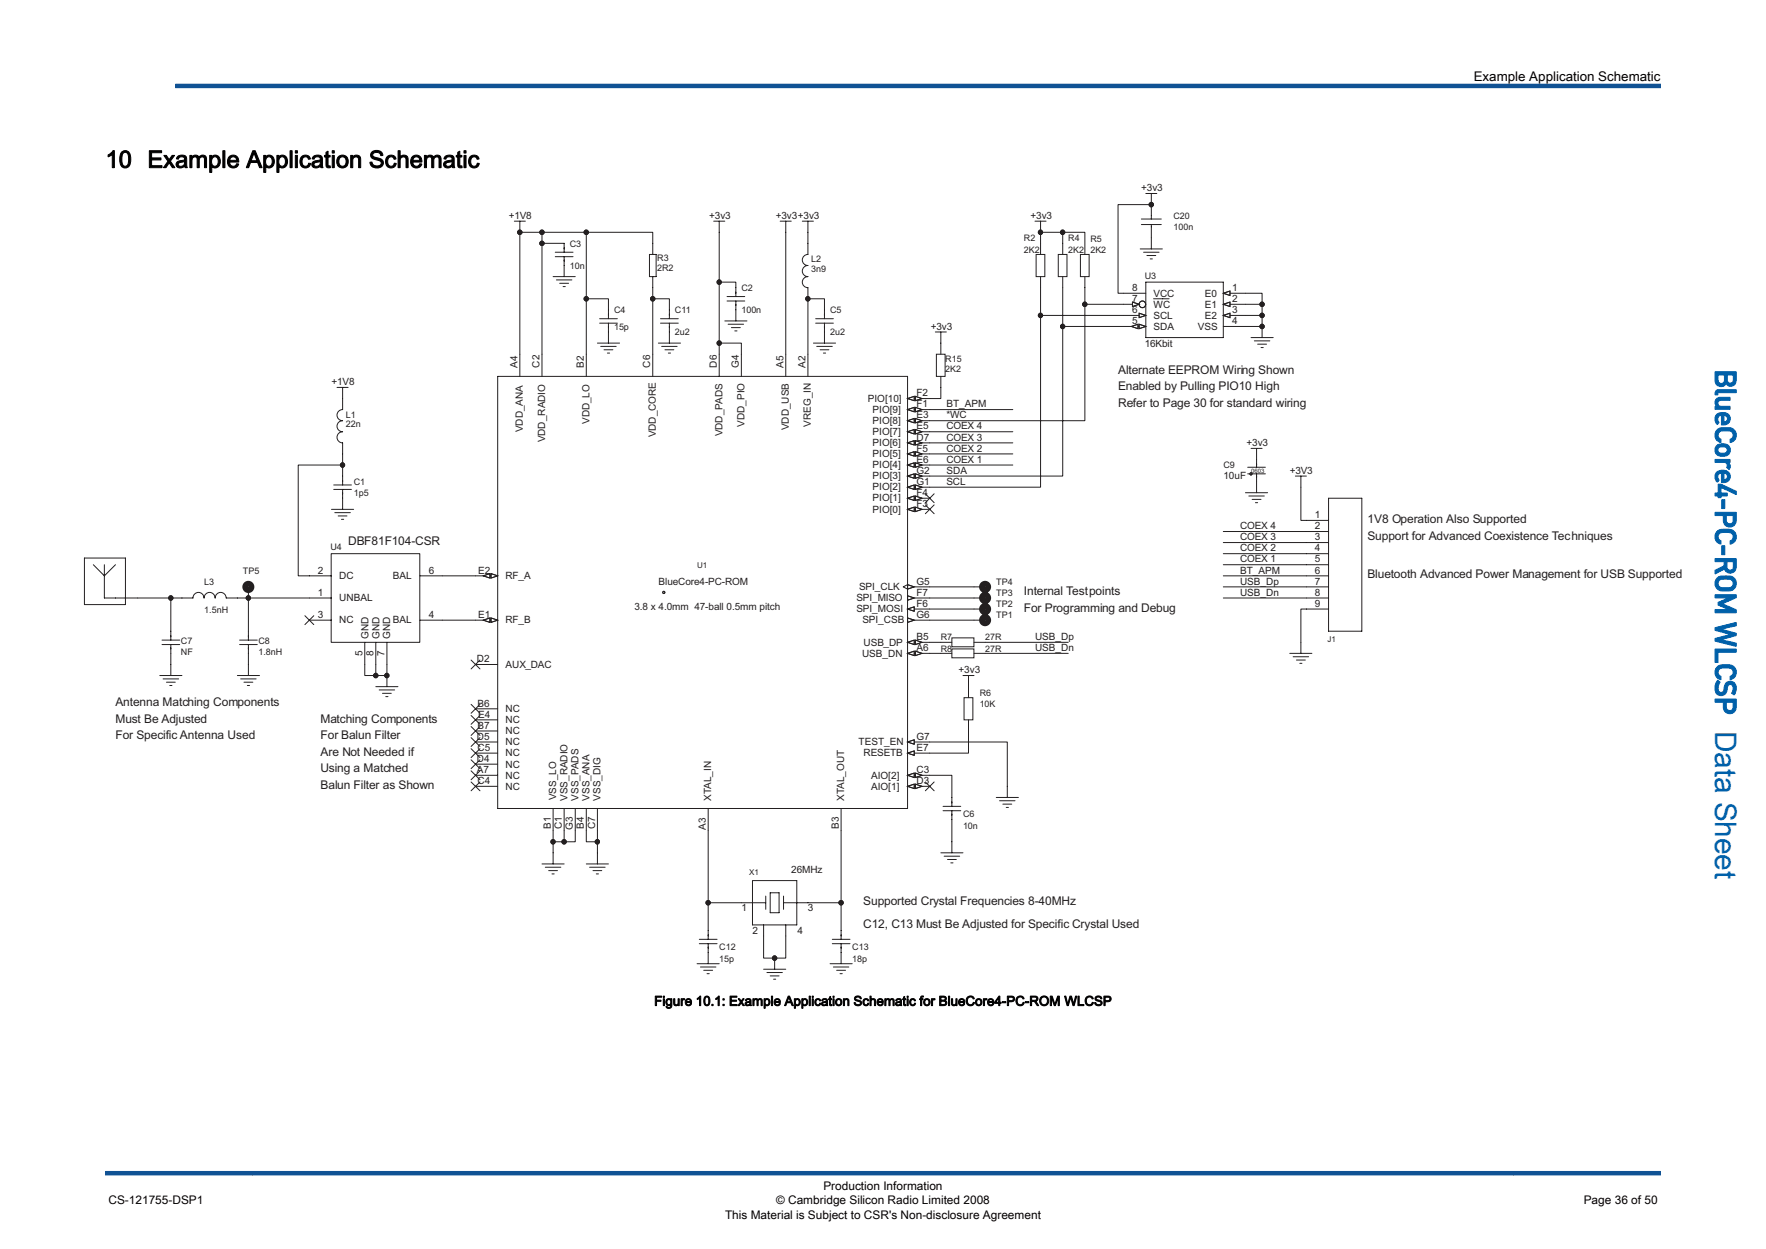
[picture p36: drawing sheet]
<svg xmlns="http://www.w3.org/2000/svg" width="420mm" height="297mm" viewBox="0 0 420 297" stroke-linecap="round" stroke-linejoin="round" font-family="sans-serif">
<defs><g id="words">
<text font-size="7.1" fill="#0060a9" x="408" y="87.9" transform="rotate(90 408 87.9)">_äìÉ`çêÉQJm`Jolj=ti`pm Data Sheet</text>
<text font-size="5.6" x="25.1" y="39.9">10 Example Application Schematic</text>
<g font-size="3.2">
<text x="350.6" y="19.3">Example Application Schematic</text>
<text x="155.6" y="239.2">Figure 10.1: Example Application Schematic for BlueCore4-PC-ROM WLCSP</text>
</g>
<g font-size="2.9" fill="#231f20">
<text x="266" y="88.8">Alternate EEPROM Wiring Shown</text>
<text x="266" y="92.8">Enabled by Pulling PIO10 High</text>
<text x="266" y="96.7">Refer to Page 30 for standard wiring</text>
<text x="325.3" y="124.4">1V8 Operation Also Supported</text>
<text x="82.8" y="129.7">DBF81F104-CSR</text>
<text x="325.3" y="128.4">Support for Advanced Coexistence Techniques</text>
<text x="325.3" y="137.6">Bluetooth Advanced Power Management for USB Supported</text>
<text x="243.6" y="141.5">Internal Testpoints</text>
<text x="243.6" y="145.5">For Programming and Debug</text>
<text x="27.5" y="167.9">Antenna Matching Components</text>
<text x="27.5" y="171.8">Must Be Adjusted</text>
<text x="76.2" y="171.8">Matching Components</text>
<text x="27.5" y="175.8">For Specific Antenna Used</text>
<text x="76.2" y="175.8">For Balun Filter</text>
<text x="76.2" y="179.7">Are Not Needed if</text>
<text x="76.2" y="183.7">Using a Matched</text>
<text x="76.2" y="187.7">Balun Filter as Shown</text>
<text x="205.4" y="215.3">Supported Crystal Frequencies 8-40MHz</text>
<text x="205.4" y="220.6">C12, C13 Must Be Adjusted for Specific Crystal Used</text>
</g>
<g font-size="2.8">
<text x="25.8" y="286.4">CS-121755-DSP1</text>
<text x="184.7" y="286.4">© Cambridge Silicon Radio Limited 2008</text>
<text x="195.9" y="283.1">Production Information</text>
<text x="376.8" y="286.4">Page 36 of 50</text>
<text x="172.5" y="289.8">This Material is Subject to CSR's Non-disclosure Agreement</text>
</g>
<g font-size="2.4" fill="#231f20">
<text x="271.5" y="45.5">+3v3</text>
<text x="121" y="52.1">+1V8</text>
<text x="168.7" y="52.1">+3v3</text>
<text x="184.6" y="52.1">+3v3+3v3</text>
<text x="245.2" y="52.1">+3v3</text>
<text x="269.3" y="69.2">8</text>
<text x="269.3" y="71.8">7</text>
<text x="274.5" y="70.5">VCC</text>
<text x="286.6" y="70.5">E0</text>
<text x="293.1" y="71.8">2</text>
<text x="293.1" y="69.2">1</text>
<text x="269.3" y="74.5">6</text>
<text x="269.3" y="77.1">5</text>
<text x="274.5" y="75.8">SCL</text>
<text x="274.5" y="73.1">WC</text>
<text x="286.6" y="75.8">E2</text>
<text x="286.6" y="73.1">E1</text>
<text x="293.1" y="77.1">4</text>
<text x="293.1" y="74.5">3</text>
<text x="221.4" y="78.4">+3v3</text>
<text x="272.3" y="82.6">16Kbit</text>
<text x="274.5" y="78.4">SDA</text>
<text x="285" y="78.4">VSS</text>
<text x="123.1" y="87.4" transform="rotate(-90 123.1 87.4)">A4</text>
<text x="128.4" y="87.4" transform="rotate(-90 128.4 87.4)">C2</text>
<text x="138.9" y="87.4" transform="rotate(-90 138.9 87.4)">B2</text>
<text x="154.7" y="87.4" transform="rotate(-90 154.7 87.4)">C6</text>
<text x="170.5" y="87.4" transform="rotate(-90 170.5 87.4)">D6</text>
<text x="175.8" y="87.4" transform="rotate(-90 175.8 87.4)">G4</text>
<text x="186.4" y="87.4" transform="rotate(-90 186.4 87.4)">A5</text>
<text x="191.7" y="87.4" transform="rotate(-90 191.7 87.4)">A2</text>
<text x="78.8" y="91.6">+1V8</text>
<text x="206.5" y="95.6">PIO[10]</text>
<text x="218" y="94.2">F2</text>
<text x="140.2" y="100.9" transform="rotate(-90 140.2 100.9)">VDD_LO</text>
<text x="177.1" y="101.5" transform="rotate(-90 177.1 101.5)">VDD_PIO</text>
<text x="192.9" y="101.5" transform="rotate(-90 192.9 101.5)">VREG_IN</text>
<text x="207.6" y="100.8">PIO[8]</text>
<text x="207.6" y="98.2">PIO[9]</text>
<text x="218" y="99.5">E3</text>
<text x="218" y="96.9">F1</text>
<text x="225.2" y="99.5">*WC</text>
<text x="225.2" y="96.9">BT_APM</text>
<text x="124.4" y="102.8" transform="rotate(-90 124.4 102.8)">VDD_ANA</text>
<text x="129.7" y="105.2" transform="rotate(-90 129.7 105.2)">VDD_RADIO</text>
<text x="156.1" y="104" transform="rotate(-90 156.1 104)">VDD_CORE</text>
<text x="171.9" y="103.8" transform="rotate(-90 171.9 103.8)">VDD_PADS</text>
<text x="187.7" y="102.3" transform="rotate(-90 187.7 102.3)">VDD_USB</text>
<text x="207.6" y="103.4">PIO[7]</text>
<text x="207.6" y="106.1">PIO[6]</text>
<text x="218" y="102.1">E5</text>
<text x="218" y="104.8">D7</text>
<text x="218" y="107.4">F5</text>
<text x="225.2" y="107.4">COEX 2</text>
<text x="225.2" y="104.8">COEX 3</text>
<text x="225.2" y="102.1">COEX 4</text>
<text x="296.6" y="106.1">+3v3</text>
<text x="207.6" y="111.4">PIO[4]</text>
<text x="207.6" y="114">PIO[3]</text>
<text x="207.6" y="108.7">PIO[5]</text>
<text x="218" y="110">E6</text>
<text x="218" y="112.7">G2</text>
<text x="225.2" y="112.7">SDA</text>
<text x="225.2" y="110">COEX 1</text>
<text x="291.1" y="114">10uF</text>
<text x="306.8" y="112.7">+3V3</text>
<text x="207.6" y="119.3">PIO[1]</text>
<text x="207.6" y="116.6">PIO[2]</text>
<text x="218" y="117.9">F4</text>
<text x="218" y="115.3">G1</text>
<text x="225.2" y="115.3">SCL</text>
<text x="207.6" y="121.9">PIO[0]</text>
<text x="218" y="120.6">F3</text>
<text x="295" y="125.9">COEX 4</text>
<text x="312.8" y="123.2">1</text>
<text x="312.8" y="125.9">2</text>
<text x="295" y="131.1">COEX 2</text>
<text x="295" y="128.5">COEX 3</text>
<text x="312.8" y="131.1">4</text>
<text x="312.8" y="128.5">3</text>
<text x="75.6" y="136.4">2</text>
<text x="80.7" y="137.7">DC</text>
<text x="93.5" y="137.7">BAL</text>
<text x="102.1" y="136.4">6</text>
<text x="113.7" y="136.4">E2</text>
<text x="120.3" y="137.7">RF_A</text>
<text x="295" y="133.8">COEX 1</text>
<text x="295" y="136.4">BT_APM</text>
<text x="312.8" y="136.4">6</text>
<text x="312.8" y="133.8">5</text>
<text x="75.6" y="141.7">1</text>
<text x="80.7" y="143">UNBAL</text>
<text x="156.7" y="139.2">BlueCore4-PC-ROM</text>
<text x="203.7" y="143">SPI_MISO</text>
<text x="204.4" y="140.3">SPI_CLK</text>
<text x="218" y="141.7">F7</text>
<text x="218" y="139">G5</text>
<text x="295" y="139">USB_Dp</text>
<text x="295" y="141.7">USB_Dn</text>
<text x="312.8" y="139">7</text>
<text x="312.8" y="141.7">8</text>
<text x="75.6" y="146.9">3</text>
<text x="80.7" y="148.2">NC</text>
<text x="93.5" y="148.2">BAL</text>
<text x="102.1" y="146.9">4</text>
<text x="113.7" y="146.9">E1</text>
<text x="120.3" y="148.3">RF_B</text>
<text x="150.9" y="145.2">3.8 x 4.0mm 47-ball 0.5mm pitch</text>
<text x="203.7" y="145.6">SPI_MOSI</text>
<text x="205.2" y="148.3">SPI_CSB</text>
<text x="218" y="144.3">F6</text>
<text x="218" y="146.9">G6</text>
<text x="312.8" y="144.3">9</text>
<text x="87.6" y="151.9" transform="rotate(-90 87.6 151.9)">GND</text>
<text x="90.3" y="151.9" transform="rotate(-90 90.3 151.9)">GND</text>
<text x="92.8" y="151.9" transform="rotate(-90 92.8 151.9)">GND</text>
<text x="205.4" y="153.5">USB_DP</text>
<text x="218" y="154.8">A6</text>
<text x="218" y="152.2">B5</text>
<text x="246.3" y="152.2">USB_Dp</text>
<text x="246.3" y="154.8">USB_Dn</text>
<text x="86.2" y="156.1" transform="rotate(-90 86.2 156.1)">5</text>
<text x="88.8" y="156.1" transform="rotate(-90 88.8 156.1)">8</text>
<text x="91.5" y="156.1" transform="rotate(-90 91.5 156.1)">7</text>
<text x="113.4" y="157.5">D2</text>
<text x="120.3" y="158.8">AUX_DAC</text>
<text x="205.1" y="156.2">USB_DN</text>
<text x="228" y="160.1">+3v3</text>
<text x="113.6" y="168">B6</text>
<text x="113.6" y="173.3">B7</text>
<text x="113.7" y="170.6">E4</text>
<text x="120.3" y="169.3">NC</text>
<text x="120.3" y="172">NC</text>
<text x="113.4" y="175.9">D5</text>
<text x="113.6" y="178.6">C5</text>
<text x="120.3" y="177.2">NC</text>
<text x="120.3" y="179.9">NC</text>
<text x="120.3" y="174.6">NC</text>
<text x="204.3" y="177.2">TEST_EN</text>
<text x="205.4" y="179.9">RESETB</text>
<text x="218" y="175.9">G7</text>
<text x="218" y="178.6">E7</text>
<text x="113.4" y="181.2">D4</text>
<text x="113.5" y="183.8">A7</text>
<text x="120.3" y="182.5">NC</text>
<text x="120.3" y="185.1">NC</text>
<text x="207.2" y="185.1">AIO[2]</text>
<text x="218" y="183.8">C3</text>
<text x="113.6" y="186.5">C4</text>
<text x="120.3" y="187.8">NC</text>
<text x="132.3" y="190.3" transform="rotate(-90 132.3 190.3)">VSS_LO</text>
<text x="135" y="190.5" transform="rotate(-90 135 190.5)">VSS_RADIO</text>
<text x="137.6" y="190.5" transform="rotate(-90 137.6 190.5)">VSS_PADS</text>
<text x="140.2" y="190.5" transform="rotate(-90 140.2 190.5)">VSS_ANA</text>
<text x="142.9" y="190.5" transform="rotate(-90 142.9 190.5)">VSS_DIG</text>
<text x="169.2" y="190.5" transform="rotate(-90 169.2 190.5)">XTAL_IN</text>
<text x="200.8" y="190.5" transform="rotate(-90 200.8 190.5)">XTAL_OUT</text>
<text x="207.2" y="187.8">AIO[1]</text>
<text x="218" y="186.5">D3</text>
<text x="131" y="197.2" transform="rotate(-90 131 197.2)">B1</text>
<text x="133.7" y="197.2" transform="rotate(-90 133.7 197.2)">C1</text>
<text x="136.3" y="197.3" transform="rotate(-90 136.3 197.3)">G3</text>
<text x="138.9" y="197.2" transform="rotate(-90 138.9 197.2)">B4</text>
<text x="141.6" y="197.2" transform="rotate(-90 141.6 197.2)">C7</text>
<text x="167.9" y="197.3" transform="rotate(-90 167.9 197.3)">A3</text>
<text x="199.6" y="197.2" transform="rotate(-90 199.6 197.2)">B3</text>
<text x="188.2" y="207.6">26MHz</text>
<text x="176.4" y="216.8">1</text>
<text x="192.2" y="216.8">3</text>
<text x="179" y="222">2</text>
<text x="189.7" y="222">4</text>
</g>
<g font-size="2.1" fill="#231f20">
<text x="279.2" y="52.2">C20</text>
<text x="135.5" y="58.7">C3</text>
<text x="243.6" y="57.4">R2</text>
<text x="254.2" y="57.4">R4</text>
<text x="259.4" y="57.4">R5</text>
<text x="279.2" y="54.8">100n</text>
<text x="135.5" y="64">10n</text>
<text x="156.4" y="64.5">2R2</text>
<text x="156.4" y="62.1">R3</text>
<text x="193" y="64.8">3n9</text>
<text x="193" y="62.4">L2</text>
<text x="243.6" y="60.1">2K2</text>
<text x="254.2" y="60.1">2K2</text>
<text x="259.4" y="60.1">2K2</text>
<text x="176.4" y="69.2">C2</text>
<text x="272.3" y="66.3">U3</text>
<text x="146.1" y="74.5">C4</text>
<text x="160.6" y="74.5">C11</text>
<text x="176.4" y="74.5">100n</text>
<text x="197.5" y="74.5">C5</text>
<text x="146.1" y="78.5">15p</text>
<text x="160.6" y="79.8">2u2</text>
<text x="197.5" y="79.8">2u2</text>
<text x="224.9" y="86.1">R15</text>
<text x="224.9" y="88.5">2K2</text>
<text x="82.3" y="101.7">22n</text>
<text x="82.3" y="99.3">L1</text>
<text x="291.1" y="111.4">C9</text>
<text x="84.2" y="118">1p5</text>
<text x="84.2" y="115.3">C1</text>
<text x="78.6" y="130.9">U4</text>
<text x="57.8" y="136.4">TP5</text>
<text x="48.6" y="139.1">L3</text>
<text x="237" y="139.1">TP4</text>
<text x="237" y="141.7">TP3</text>
<text x="48.6" y="145.7">1.5nH</text>
<text x="237" y="144.4">TP2</text>
<text x="237" y="147">TP1</text>
<text x="43" y="155.7">NF</text>
<text x="43" y="153">C7</text>
<text x="61.5" y="155.7">1.8nH</text>
<text x="61.5" y="153.1">C8</text>
<text x="223.8" y="152.3">R7</text>
<text x="223.8" y="154.9">R8</text>
<text x="234.4" y="152.3">27R</text>
<text x="234.4" y="154.9">27R</text>
<text x="233.1" y="165.5">R6</text>
<text x="233.1" y="168.1">10K</text>
<text x="229.1" y="197.1">10n</text>
<text x="229.1" y="194.4">C6</text>
<text x="171.1" y="226">C12</text>
<text x="202.8" y="226">C13</text>
<text x="171.1" y="228.7">15p</text>
<text x="202.8" y="228.7">18p</text>
</g>
<g font-size="1.9" fill="#231f20">
<text x="165.9" y="135.2">U1</text>
<text x="315.8" y="152.6">J1</text>
<text x="178.2" y="208.2">X1</text>
</g>
<text font-size="1.4" fill="#231f20" x="297.6" y="112.4">0603</text>
</g></defs>
<g fill="none" stroke="#231f20" stroke-width=".24">
<path d="M122.4 52.6h2.6M123.7 52.6v2.6M128.9 55.2h10.6v29M128.9 57.9h5.3v2.1M132.1 60h4.2M139.5 55.2h15.8v5.3M169.8 52.6h2.6M171.1 52.6v31.6M185.6 52.6h2.7M186.9 52.6v31.6M190.9 52.6h2.6M192.2 52.6v7.9a1.31 1.31 0 0 0-1.3 1.3 1.31 1.31 0 0 0 1.3 1.3 1.32 1.32 0 0 0-1.3 1.4 1.32 1.32 0 0 0 1.3 1.3 1.31 1.31 0 0 0-1.3 1.3 1.31 1.31 0 0 0 1.3 1.3v2.7"/>
<path d="M131.6 65.8h5.3M132.1 61h4.2M132.4 66.6h3.7M133.2 67.4h2.1M134 68.2h.5M134.2 61v4.8M139.5 71.1h5.3v4.7M142.7 75.8h4.2M142.7 76.9h4.2M144.8 76.9v4.7M154.5 60.5h1.6v5.3h-1.6zM155.3 71.1h4v4.7"/>
<path d="M155.3 65.8v18.4M157.1 75.8h4.3M157.1 76.9h4.3M159.3 76.9v4.7M171.1 67.1h4v3.4M172.4 76.3h5.3M173 70.5h4.2M173 71.6h4.2M173.2 77.1h3.7M174 77.9h2.1M174.8 78.7h.5M175.1 71.6v4.7"/>
<path d="M194.1 75.8h4.2M194.1 76.9h4.2M196.2 75.8v-4.7h-4v13.1M196.2 76.9v4.7M80.2 92.1h2.6M81.5 92.1v5.3a1.32 1.32 0 0 0-1.3 1.3 1.32 1.32 0 0 0 1.3 1.4 1.31 1.31 0 0 0-1.3 1.3 1.31 1.31 0 0 0 1.3 1.3 1.32 1.32 0 0 0-1.3 1.3 1.32 1.32 0 0 0 1.3 1.3v10M123.7 84.2v-29h5.2v29M142.1 81.6h5.3M142.9 82.4h3.7M143.7 83.2h2.1M144.5 84h.5M156.6 81.6h5.3"/>
<path d="M157.4 82.4h3.7M158.2 83.2h2.1M159 84h.5M171.1 81.6h5.3v2.6M193.5 81.6h5.3M194.3 82.4h3.7M195.1 83.2h2.1M195.9 84h.5M79.4 115.3h4.2M79.4 116.4h4.2M81.5 116.4v4.7M296.8 111.1h4.3"/>
<path d="M296.8 112.7h4.3M297.6 106.6h2.7M299 106.6v4.5M299 112.7v1.8M78.9 121.1h5.2M79.7 121.9h3.7M80.5 122.7h2.1M81.2 123.5h.6M105.2 136.9h7.9M231.7 139.6h2.7M40.6 155.4v5.3M57 152.2h4.2"/>
<path d="M57 153.3h4.2M59.1 150.1v2.1M59.1 153.3v7.4M86.8 158v2.7h5.3v-2.7M89.4 158v2.7M105.2 147.5h7.9M223.8 152.8h2.7M223.8 155.4h2.7M226.5 151.7h5.2v2.1h-5.2zM226.5 154.3h5.2v2.1h-5.2zM231.7 147.5h2.7M231.7 142.2h2.7"/>
<path d="M231.7 144.8h2.7M231.7 152.8h2.7M231.7 155.4h2.7M38 160.7h5.3M38.8 161.5h3.7M39.6 162.2h2.1M40.4 163h.5M56.5 160.7h5.2M57.3 161.5h3.6M58 162.2h2.2M58.8 163h.6M89.4 163.3h5.3"/>
<path d="M90.2 164.1h3.7M91 164.9h2.1M91.8 165.7h.5M92.1 160.7v2.6M112.1 172.8l2.1 2.1M114.2 172.8l-2.1 2.1M221.2 176.5h18.5v13.2M229.1 160.7h2.6M229.4 165.9h2.1v5.3h-2.1zM230.4 171.2v7.9h-9.2M230.4 160.7v5.2M131.6 197.5v2.7"/>
<path d="M134.2 197.5v2.7M136.9 197.5v2.7h-5.3v5.3M139.5 197.5v2.7h2.6M142.1 197.5v8M168.5 197.5v17.2h7.9M200.1 197.5v25.9M220.2 186l2.1 2.1M221.2 184.4h5.3v7.4M222.3 186l-2.1 2.1M224.4 191.8h4.2M224.4 192.8h4.2M226.5 192.8v10"/>
<path d="M237 189.7h5.3M237.8 190.4h3.7M238.6 191.2h2.1M239.4 192h.5M128.9 205.5h5.3M129.7 206.2h3.7M130.5 207.1h2.1M131.3 207.8h.5M139.5 205.5h5.3M140.3 206.2h3.7M141.1 207.1h2.1M141.9 207.8h.5"/>
<path d="M168.5 214.7v8.7M223.8 202.8h5.3M224.6 203.6h3.7M225.4 204.4h2.1M226.2 205.2h.5M165.8 229.2h5.3M166.4 223.4h4.2M166.4 224.4h4.2M166.6 230h3.7M167.4 230.8h2.1M168.2 231.6h.5M168.5 224.4v4.8"/>
<path d="M181.7 222.6v5.3h5.2v-5.3M181.7 230.5h5.2M182.5 231.3h3.6M183.2 232.1h2.2M184 232.9h.6M184.3 227.9v2.6M197.5 229.2h5.3M198 223.4h4.2M198 224.4h4.2M198.3 230h3.7M199.1 230.8h2.1M199.9 231.6h.5"/>
<path d="M200.1 224.4v4.8"/>
</g>
<circle cx="297.6" cy="112.7" r=".26" fill="#fff"/>
<g fill="none" stroke="#231f20" stroke-width=".24">
<path d="M246.2 52.6h2.7M247.6 52.6v2.6M252.8 55.2h5.3v5.3M271.3 59.2h5.2M271.5 52.1h4.8M271.5 53.4h4.8M272.1 60h3.7M272.6 46h2.6M273.9 48.7h-7.9v21h1.3M273.9 46v6.1M273.9 53.4v5.8M222.5 79h2.7"/>
<path d="M223.8 79v5.2M246.5 60.5h2.1v5.3h-2.1zM247.6 60.5v-5.3h5.2v5.3M247.6 65.8v9.2h19.7M247.6 75v40.9h-26.4M251.8 60.5h2.1v5.3h-2.1zM252.8 65.8v11.8h14.5M252.8 77.6v35.6h-31.6M257 60.5h2.1v5.3h-2.1zM258.1 65.8v6.6M267.3 72.4h-9.2v27.7h-36.9M272.9 60.8h2.1"/>
<path d="M273.6 61.6h.6M296.3 69.7h4v7.9h-4M296.3 75h4M296.3 72.4h4M300.3 77.6v2.7M123.7 84.2v5.3M128.9 84.2v5.3M139.5 84.2v5.3M155.3 84.2v5.3M176.4 84.2v5.3M186.9 84.2v5.3M192.2 84.2v5.3"/>
<path d="M221.2 97.4h19.8M222.8 84.2h2.1v5.3h-2.1zM223.8 89.5v5.3h-2.6M297.6 80.3h5.3M298.4 81.1h3.7M299.2 81.9h2.1M300 82.7h.5M81.5 110.6h-10.5v26.3h7.9M296.3 117.2h5.3M297.1 118h3.7M297.9 118.8h2.1M298.7 119.5h.5"/>
<path d="M299 114.5v2.7M308.2 113.2h2.6M309.5 113.2v2.7M59.1 139.6v2.6h-5.3a1.3 1.3 0 0 0-1.3-1.3 1.3 1.3 0 0 0-1.3 1.3M78.8 131.7h21.1v21.1h-21.1zM99.9 136.9h5.3M220.2 120.1l2.1 2.1M221.2 139.6h10.5M222.3 120.1l-2.1 2.1M291 136.9h19.8M291 139.6h19.8M32.7 142.2h7.9"/>
<path d="M38.5 152.2h4.3M38.5 153.3h4.3M40.6 153.3v2.1M51.2 142.2a1.31 1.31 0 0 0-1.4-1.3 1.31 1.31 0 0 0-1.3 1.3 1.31 1.31 0 0 0-1.3-1.3 1.31 1.31 0 0 0-1.3 1.3h-5.3v10M72.5 146.4l2.2 2.1M73.6 147.5h5.3M74.7 146.4l-2.2 2.1M78.9 142.2h-19.8v7.9M86.8 152.8v5.2M89.4 152.8v5.2M92.1 152.8v5.2M99.9 147.5h5.3"/>
<path d="M215.9 142.2h15.8M221.2 147.5h10.5M221.2 144.8h10.5M221.2 155.4h2.6M221.2 152.8h2.6M234.4 155.4h19.7M234.4 152.8h19.7M291 142.2h19.8M306.9 155.4h5.2M307.7 156.2h3.6M308.4 157h2.2M309.2 157.8h.6"/>
<path d="M309.5 152.8v2.6M112.1 175.4l2.1 2.1M112.1 178.1l2.1 2.1M112.1 167.5l2.1 2.1M112.1 170.2l2.1 2.1M114.2 175.4l-2.1 2.1M114.2 178.1l-2.1 2.1M114.2 167.5l-2.1 2.1M114.2 170.2l-2.1 2.1M112.1 180.7l2.1 2.1M112.1 183.3l2.1 2.1M112.1 186l2.1 2.1"/>
<path d="M114.2 180.7l-2.1 2.1M114.2 183.3l-2.1 2.1M114.2 186l-2.1 2.1M131.6 192.3v5.2M134.2 192.3v5.2M136.9 192.3v5.2M139.5 192.3v5.2M142.1 192.3v5.2M168.5 192.3v5.2M200.1 192.3v5.2M176.4 214.7h5.8M179 209.4h10.6v10.6h-10.6z"/>
<path d="M181.7 220v2.6M182.2 213.1v3.2M183.2 212.3h2.2v4.8h-2.2zM186.4 214.7h13.7M186.4 213.1v3.2M186.9 220v2.6"/>
<circle cx="297.6" cy="112.7" r=".26"/>
</g>
<path d="M215.9 141.7l1.6 .5-1.6 .5z" fill-rule="evenodd" fill="#fff" stroke="#231f20" stroke-width=".24"/>
<path d="M215.9 118.5h5.3M215.9 141.7l1.6 .5-1.6 .5zM113.1 168.6h5.3M113.1 176.5h5.3" fill="none" stroke="#231f20" stroke-width=".24"/>
<path d="M215.9 118.5l1.6-.5v1z" fill-rule="evenodd" fill="#fff" stroke="#231f20" stroke-width=".24"/>
<path d="M215.9 118.5l1.6-.5v1z" fill="none" stroke="#231f20" stroke-width=".24"/>
<path d="M217.8 118l1.6 .5-1.6 .5z" fill-rule="evenodd" fill="#fff" stroke="#231f20" stroke-width=".24"/>
<path d="M215.9 110.6h5.3M217.8 118l1.6 .5-1.6 .5z" fill="none" stroke="#231f20" stroke-width=".24"/>
<path d="M215.9 110.6l1.6-.5v1z" fill-rule="evenodd" fill="#fff" stroke="#231f20" stroke-width=".24"/>
<path d="M215.9 110.6l1.6-.5v1z" fill="none" stroke="#231f20" stroke-width=".24"/>
<path d="M217.8 110.1l1.6 .5-1.6 .5z" fill-rule="evenodd" fill="#fff" stroke="#231f20" stroke-width=".24"/>
<path d="M215.9 102.7h5.3M217.8 110.1l1.6 .5-1.6 .5z" fill="none" stroke="#231f20" stroke-width=".24"/>
<path d="M215.9 102.7l1.6-.6v1.1z" fill-rule="evenodd" fill="#fff" stroke="#231f20" stroke-width=".24"/>
<path d="M215.9 102.7l1.6-.6v1.1z" fill="none" stroke="#231f20" stroke-width=".24"/>
<path d="M217.8 102.1l1.6 .6-1.6 .5z" fill-rule="evenodd" fill="#fff" stroke="#231f20" stroke-width=".24"/>
<path d="M217.8 102.1l1.6 .6-1.6 .5zM113.1 147.5h5.3" fill="none" stroke="#231f20" stroke-width=".24"/>
<path d="M116.8 147l1.6 .5-1.6 .5z" fill-rule="evenodd" fill="#fff" stroke="#231f20" stroke-width=".24"/>
<path d="M116.8 147l1.6 .5-1.6 .5z" fill="none" stroke="#231f20" stroke-width=".24"/>
<path d="M115 147.5l1.6-.5v1z" fill-rule="evenodd" fill="#fff" stroke="#231f20" stroke-width=".24"/>
<path d="M113.1 136.9h5.3M115 147.5l1.6-.5v1z" fill="none" stroke="#231f20" stroke-width=".24"/>
<path d="M116.8 136.4l1.6 .5-1.6 .6z" fill-rule="evenodd" fill="#fff" stroke="#231f20" stroke-width=".24"/>
<path d="M116.8 136.4l1.6 .5-1.6 .6z" fill="none" stroke="#231f20" stroke-width=".24"/>
<path d="M115 136.9l1.6-.5v1.1z" fill-rule="evenodd" fill="#fff" stroke="#231f20" stroke-width=".24"/>
<path d="M115 136.9l1.6-.5v1.1zM215.9 184.4h5.3" fill="none" stroke="#231f20" stroke-width=".24"/>
<path d="M215.9 184.4l1.6-.5v1z" fill-rule="evenodd" fill="#fff" stroke="#231f20" stroke-width=".24"/>
<path d="M215.9 184.4l1.6-.5v1z" fill="none" stroke="#231f20" stroke-width=".24"/>
<path d="M217.8 183.9l1.6 .5-1.6 .5z" fill-rule="evenodd" fill="#fff" stroke="#231f20" stroke-width=".24"/>
<path d="M215.9 176.5h5.3M217.8 183.9l1.6 .5-1.6 .5z" fill="none" stroke="#231f20" stroke-width=".24"/>
<path d="M215.9 176.5l1.6-.6v1.1z" fill-rule="evenodd" fill="#fff" stroke="#231f20" stroke-width=".24"/>
<path d="M215.9 176.5l1.6-.6v1.1zM215.9 179.1h5.3M113.1 181.7h5.3" fill="none" stroke="#231f20" stroke-width=".24"/>
<path d="M215.9 179.1l1.6-.5v1z" fill-rule="evenodd" fill="#fff" stroke="#231f20" stroke-width=".24"/>
<path d="M215.9 179.1l1.6-.5v1zM215.9 187h5.3" fill="none" stroke="#231f20" stroke-width=".24"/>
<path d="M215.9 187l1.6-.5v1z" fill-rule="evenodd" fill="#fff" stroke="#231f20" stroke-width=".24"/>
<path d="M215.9 187l1.6-.5v1z" fill="none" stroke="#231f20" stroke-width=".24"/>
<path d="M217.8 186.5l1.6 .5-1.6 .5z" fill-rule="evenodd" fill="#fff" stroke="#231f20" stroke-width=".24"/>
<path d="M215.9 144.8h5.3M113.1 179.1h5.3M113.1 187h5.3M217.8 186.5l1.6 .5-1.6 .5z" fill="none" stroke="#231f20" stroke-width=".24"/>
<path d="M215.9 144.8l1.6-.5v1.1z" fill-rule="evenodd" fill="#fff" stroke="#231f20" stroke-width=".24"/>
<path d="M215.9 144.8l1.6-.5v1.1zM215.9 147.5h5.3M113.1 173.8h5.3" fill="none" stroke="#231f20" stroke-width=".24"/>
<path d="M215.9 147l1.6 .5-1.6 .5z" fill-rule="evenodd" fill="#fff" stroke="#231f20" stroke-width=".24"/>
<path d="M215.9 139l-1 .6 1 .5M215.9 139.6h5.3M215.9 147l1.6 .5-1.6 .5z" fill="none" stroke="#231f20" stroke-width=".24"/>
<path d="M215.9 139l1.6 .6-1.6 .5z" fill-rule="evenodd" fill="#fff" stroke="#231f20" stroke-width=".24"/>
<path d="M215.9 139l1.6 .6-1.6 .5zM215.9 121.1h5.3M113.1 171.2h5.3" fill="none" stroke="#231f20" stroke-width=".24"/>
<path d="M215.9 121.1l1.6-.5v1.1z" fill-rule="evenodd" fill="#fff" stroke="#231f20" stroke-width=".24"/>
<path d="M215.9 121.1l1.6-.5v1.1z" fill="none" stroke="#231f20" stroke-width=".24"/>
<path d="M217.8 120.6l1.6 .5-1.6 .6z" fill-rule="evenodd" fill="#fff" stroke="#231f20" stroke-width=".24"/>
<path d="M215.9 113.2h5.3M217.8 120.6l1.6 .5-1.6 .6z" fill="none" stroke="#231f20" stroke-width=".24"/>
<path d="M215.9 113.2l1.6-.5v1z" fill-rule="evenodd" fill="#fff" stroke="#231f20" stroke-width=".24"/>
<path d="M215.9 113.2l1.6-.5v1z" fill="none" stroke="#231f20" stroke-width=".24"/>
<path d="M217.8 112.7l1.6 .5-1.6 .5z" fill-rule="evenodd" fill="#fff" stroke="#231f20" stroke-width=".24"/>
<path d="M215.9 105.3h5.3M217.8 112.7l1.6 .5-1.6 .5z" fill="none" stroke="#231f20" stroke-width=".24"/>
<path d="M215.9 105.3l1.6-.5v1z" fill-rule="evenodd" fill="#fff" stroke="#231f20" stroke-width=".24"/>
<path d="M215.9 105.3l1.6-.5v1z" fill="none" stroke="#231f20" stroke-width=".24"/>
<path d="M217.8 104.8l1.6 .5-1.6 .5z" fill-rule="evenodd" fill="#fff" stroke="#231f20" stroke-width=".24"/>
<path d="M215.9 115.9h5.3M217.8 104.8l1.6 .5-1.6 .5z" fill="none" stroke="#231f20" stroke-width=".24"/>
<path d="M215.9 115.9l1.6-.6v1.1z" fill-rule="evenodd" fill="#fff" stroke="#231f20" stroke-width=".24"/>
<path d="M215.9 115.9l1.6-.6v1.1z" fill="none" stroke="#231f20" stroke-width=".24"/>
<path d="M217.8 115.3l1.6 .6-1.6 .5z" fill-rule="evenodd" fill="#fff" stroke="#231f20" stroke-width=".24"/>
<path d="M215.9 107.9h5.3M217.8 115.3l1.6 .6-1.6 .5z" fill="none" stroke="#231f20" stroke-width=".24"/>
<path d="M215.9 107.9l1.6-.5v1.1z" fill-rule="evenodd" fill="#fff" stroke="#231f20" stroke-width=".24"/>
<path d="M215.9 107.9l1.6-.5v1.1z" fill="none" stroke="#231f20" stroke-width=".24"/>
<path d="M217.8 107.4l1.6 .5-1.6 .6z" fill-rule="evenodd" fill="#fff" stroke="#231f20" stroke-width=".24"/>
<path d="M118.4 89.5h97.5v102.8h-97.5zM171.1 84.2v5.3M217.8 107.4l1.6 .5-1.6 .6zM113.1 184.4h5.3" fill="none" stroke="#231f20" stroke-width=".24"/>
<circle cx="157.9" cy="140.9" r=".26" fill="#fff"/>
<g fill="none" stroke="#231f20" stroke-width=".24">
<path d="M215.9 155.4h5.3"/>
<circle cx="157.9" cy="140.9" r=".26"/>
</g>
<path d="M215.9 155.4l1.6-.5v1z" fill-rule="evenodd" fill="#fff" stroke="#231f20" stroke-width=".24"/>
<path d="M215.9 155.4l1.6-.5v1z" fill="none" stroke="#231f20" stroke-width=".24"/>
<path d="M217.8 154.9l1.6 .5-1.6 .5z" fill-rule="evenodd" fill="#fff" stroke="#231f20" stroke-width=".24"/>
<path d="M215.9 152.8h5.3M217.8 154.9l1.6 .5-1.6 .5z" fill="none" stroke="#231f20" stroke-width=".24"/>
<path d="M215.9 152.8l1.6-.6v1.1z" fill-rule="evenodd" fill="#fff" stroke="#231f20" stroke-width=".24"/>
<path d="M215.9 152.8l1.6-.6v1.1z" fill="none" stroke="#231f20" stroke-width=".24"/>
<path d="M217.8 152.2l1.6 .6-1.6 .5z" fill-rule="evenodd" fill="#fff" stroke="#231f20" stroke-width=".24"/>
<path d="M215.9 100.1h5.3M217.8 152.2l1.6 .6-1.6 .5z" fill="none" stroke="#231f20" stroke-width=".24"/>
<path d="M215.9 100.1l1.6-.6v1.1z" fill-rule="evenodd" fill="#fff" stroke="#231f20" stroke-width=".24"/>
<path d="M215.9 100.1l1.6-.6v1.1z" fill="none" stroke="#231f20" stroke-width=".24"/>
<path d="M217.8 99.5l1.6 .6-1.6 .5z" fill-rule="evenodd" fill="#fff" stroke="#231f20" stroke-width=".24"/>
<path d="M215.9 97.4h5.3M217.8 99.5l1.6 .6-1.6 .5z" fill="none" stroke="#231f20" stroke-width=".24"/>
<path d="M215.9 97.4l1.6-.5v1z" fill-rule="evenodd" fill="#fff" stroke="#231f20" stroke-width=".24"/>
<path d="M215.9 97.4l1.6-.5v1z" fill="none" stroke="#231f20" stroke-width=".24"/>
<path d="M217.8 96.9l1.6 .5-1.6 .5z" fill-rule="evenodd" fill="#fff" stroke="#231f20" stroke-width=".24"/>
<path d="M215.9 94.8h5.3M217.8 96.9l1.6 .5-1.6 .5z" fill="none" stroke="#231f20" stroke-width=".24"/>
<path d="M215.9 94.8l1.6-.5v1z" fill-rule="evenodd" fill="#fff" stroke="#231f20" stroke-width=".24"/>
<path d="M215.9 94.8l1.6-.5v1z" fill="none" stroke="#231f20" stroke-width=".24"/>
<path d="M217.8 94.3l1.6 .5-1.6 .5z" fill-rule="evenodd" fill="#fff" stroke="#231f20" stroke-width=".24"/>
<g fill="none" stroke="#231f20" stroke-width=".24">
<path d="M267.3 69.7h5.3M291 77.6h5.3M291 75h5.3M217.8 94.3l1.6 .5-1.6 .5zM220.2 117.4l2.1 2.1M221.2 110.6h19.8M221.2 107.9h19.8M221.2 105.3h19.8M221.2 102.7h19.8M222.3 117.4l-2.1 2.1M309.5 115.9v7.9h6.6M316.1 118.5h7.9v31.6h-7.9z"/>
<path d="M291 131.7h25.1M291 134.3h25.1M291 129h25.1M291 126.4h25.1M310.8 139.6h5.3M310.8 136.9h5.3M112.1 157l2.1 2.1M113.1 158h5.3M114.2 157l-2.1 2.1M310.8 142.2h5.3M316.1 144.8h-6.6v8"/>
</g>
<path d="M291 75l1.6-.5v1z" fill-rule="evenodd" fill="#fff" stroke="#231f20" stroke-width=".24"/>
<path d="M267.3 75h5.3M291 75l1.6-.5v1z" fill="none" stroke="#231f20" stroke-width=".24"/>
<path d="M271 74.5l1.6 .5-1.6 .5z" fill-rule="evenodd" fill="#fff" stroke="#231f20" stroke-width=".24"/>
<path d="M271 74.5l1.6 .5-1.6 .5zM291 72.4h5.3" fill="none" stroke="#231f20" stroke-width=".24"/>
<path d="M291 72.4l1.6-.6v1.1z" fill-rule="evenodd" fill="#fff" stroke="#231f20" stroke-width=".24"/>
<path d="M291 72.4l1.6-.6v1.1zM291 69.7h5.3" fill="none" stroke="#231f20" stroke-width=".24"/>
<path d="M291 69.7l1.6-.5v1.1z" fill-rule="evenodd" fill="#fff" stroke="#231f20" stroke-width=".24"/>
<path d="M267.3 72.4h5.3M291 69.7l1.6-.5v1.1z" fill="none" stroke="#231f20" stroke-width=".24"/>
<circle cx="271.8" cy="72.4" r=".78" fill="#fff"/>
<circle cx="271.8" cy="72.4" r=".78" fill="none" stroke="#231f20" stroke-width=".24"/>
<path d="M269.4 71.8l1.6 .6-1.6 .5z" fill-rule="evenodd" fill="#fff" stroke="#231f20" stroke-width=".24"/>
<path d="M267.3 77.6h5.3M269.4 71.8l1.6 .6-1.6 .5zM274.4 71.1h3.8" fill="none" stroke="#231f20" stroke-width=".24"/>
<path d="M271 77.1l1.6 .5-1.6 .6z" fill-rule="evenodd" fill="#fff" stroke="#231f20" stroke-width=".24"/>
<path d="M271 77.1l1.6 .5-1.6 .6z" fill="none" stroke="#231f20" stroke-width=".24"/>
<path d="M269.2 77.6l1.5-.5v1.1z" fill-rule="evenodd" fill="#fff" stroke="#231f20" stroke-width=".24"/>
<g fill="none" stroke="#231f20" stroke-width=".24">
<path d="M269.2 77.6l1.5-.5v1.1zM272.6 67.1h18.4v13.2h-18.4zM20.1 132.7h9.7v11.1h-9.7zM22.2 134.3l2.6 2.6 2.7-2.6M24.8 134.3v7.9h7.9"/>
<circle cx="81.5" cy="110.6" r=".52"/>
<circle cx="40.6" cy="142.2" r=".52"/>
<circle cx="59.1" cy="142.2" r=".52"/>
<circle cx="89.4" cy="160.7" r=".52"/>
<circle cx="92" cy="160.7" r=".52"/>
</g>
<g fill="#231f20" stroke="#231f20" stroke-width=".24">
<circle cx="40.6" cy="142.2" r=".52"/>
<circle cx="59.1" cy="142.2" r=".52"/>
<circle cx="81.5" cy="110.6" r=".52"/>
<circle cx="89.4" cy="160.7" r=".52"/>
<circle cx="92" cy="160.7" r=".52"/>
</g>
<circle cx="123.7" cy="55.2" r=".53" fill="#231f20"/>
<circle cx="123.7" cy="55.2" r=".53" fill="none" stroke="#231f20" stroke-width=".24"/>
<circle cx="128.9" cy="57.9" r=".52" fill="#231f20"/>
<circle cx="128.9" cy="57.9" r=".52" fill="none" stroke="#231f20" stroke-width=".24"/>
<circle cx="128.9" cy="55.2" r=".53" fill="#231f20"/>
<circle cx="128.9" cy="55.2" r=".53" fill="none" stroke="#231f20" stroke-width=".24"/>
<circle cx="131.6" cy="200.2" r=".52" fill="#231f20"/>
<circle cx="131.6" cy="200.2" r=".52" fill="none" stroke="#231f20" stroke-width=".24"/>
<circle cx="134.2" cy="200.2" r=".53" fill="#231f20"/>
<circle cx="134.2" cy="200.2" r=".53" fill="none" stroke="#231f20" stroke-width=".24"/>
<circle cx="139.5" cy="71.1" r=".52" fill="#231f20"/>
<circle cx="139.5" cy="71.1" r=".52" fill="none" stroke="#231f20" stroke-width=".24"/>
<circle cx="139.5" cy="55.2" r=".52" fill="#231f20"/>
<circle cx="139.5" cy="55.2" r=".52" fill="none" stroke="#231f20" stroke-width=".24"/>
<circle cx="142.1" cy="200.2" r=".52" fill="#231f20"/>
<circle cx="142.1" cy="200.2" r=".52" fill="none" stroke="#231f20" stroke-width=".24"/>
<circle cx="155.3" cy="71.1" r=".52" fill="#231f20"/>
<circle cx="155.3" cy="71.1" r=".52" fill="none" stroke="#231f20" stroke-width=".24"/>
<circle cx="168.5" cy="214.7" r=".52" fill="#231f20"/>
<g fill="none" stroke="#231f20" stroke-width=".24">
<circle cx="171.1" cy="67.1" r=".52"/>
<circle cx="171.1" cy="81.6" r=".52"/>
<circle cx="168.5" cy="214.7" r=".52"/>
</g>
<g fill="#231f20" stroke="#231f20" stroke-width=".24">
<circle cx="171.1" cy="81.6" r=".52"/>
<circle cx="171.1" cy="67.1" r=".52"/>
</g>
<circle cx="184.3" cy="227.9" r=".52" fill="#231f20"/>
<g fill="none" stroke="#231f20" stroke-width=".24">
<circle cx="192.2" cy="71.1" r=".52"/>
<circle cx="184.3" cy="227.9" r=".52"/>
</g>
<circle cx="192.2" cy="71.1" r=".52" fill="#231f20" stroke="#231f20" stroke-width=".24"/>
<circle cx="200.1" cy="214.7" r=".52" fill="#231f20"/>
<circle cx="200.1" cy="214.7" r=".52" fill="none" stroke="#231f20" stroke-width=".24"/>
<circle cx="247.5" cy="75" r=".52" fill="#231f20"/>
<circle cx="247.5" cy="75" r=".52" fill="none" stroke="#231f20" stroke-width=".24"/>
<circle cx="247.5" cy="55.2" r=".52" fill="#231f20"/>
<circle cx="247.5" cy="55.2" r=".52" fill="none" stroke="#231f20" stroke-width=".24"/>
<circle cx="252.8" cy="77.6" r=".52" fill="#231f20"/>
<circle cx="252.8" cy="77.6" r=".52" fill="none" stroke="#231f20" stroke-width=".24"/>
<circle cx="252.8" cy="55.2" r=".52" fill="#231f20"/>
<circle cx="252.8" cy="55.2" r=".52" fill="none" stroke="#231f20" stroke-width=".24"/>
<circle cx="258.1" cy="72.4" r=".52" fill="#231f20"/>
<circle cx="258.1" cy="72.4" r=".52" fill="none" stroke="#231f20" stroke-width=".24"/>
<circle cx="273.9" cy="48.7" r=".52" fill="#231f20"/>
<circle cx="273.9" cy="48.7" r=".52" fill="none" stroke="#231f20" stroke-width=".24"/>
<circle cx="300.3" cy="77.6" r=".52" fill="#231f20"/>
<circle cx="300.3" cy="77.6" r=".52" fill="none" stroke="#231f20" stroke-width=".24"/>
<circle cx="300.3" cy="75" r=".52" fill="#231f20"/>
<circle cx="300.3" cy="75" r=".52" fill="none" stroke="#231f20" stroke-width=".24"/>
<circle cx="300.3" cy="72.4" r=".52" fill="#231f20"/>
<circle cx="300.3" cy="72.4" r=".52" fill="none" stroke="#231f20" stroke-width=".24"/>
<g fill="none" stroke="#231f20" stroke-width="1.3">
<circle cx="59.1" cy="139.6" r=".78"/>
<circle cx="234.4" cy="139.6" r=".78"/>
<circle cx="234.4" cy="147.5" r=".78"/>
<circle cx="234.4" cy="142.2" r=".78"/>
<circle cx="234.4" cy="144.8" r=".78"/>
</g>
<path d="M41.8 20.4h353.3M25.1 279h370" fill="none" stroke="#105294" stroke-width="1.1"/>
<use href="#words"/>
</svg>
